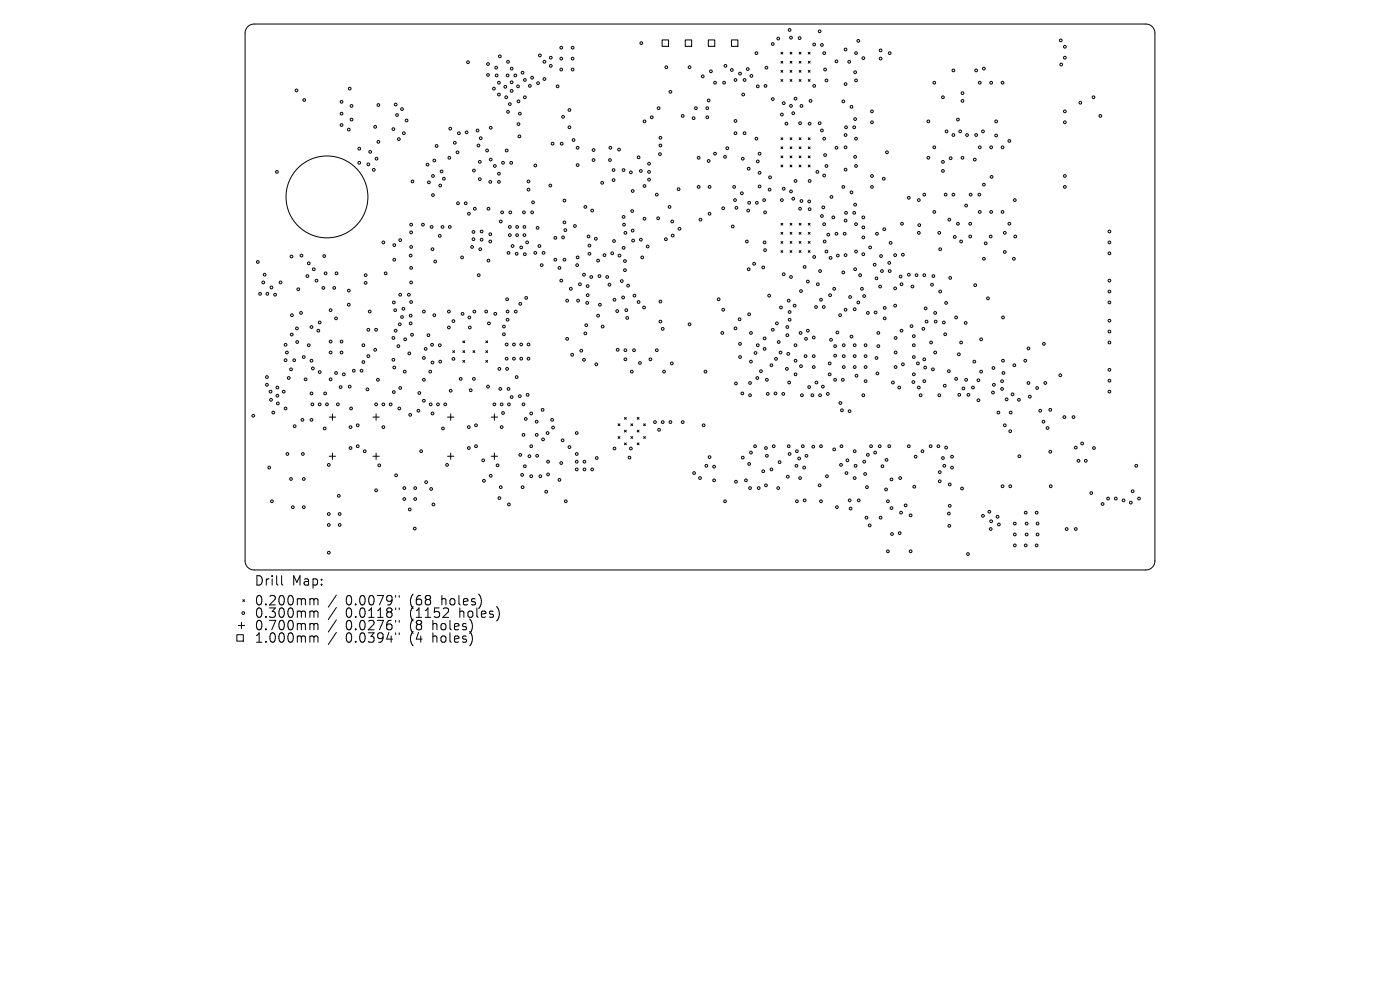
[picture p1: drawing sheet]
<svg xmlns="http://www.w3.org/2000/svg" width="297mm" height="210mm" viewBox="0 0 297 210" stroke-linecap="round" stroke-linejoin="round" font-family="sans-serif">
<defs><g id="words">
<g font-size="2.8">
<text x="53.9" y="124.5">Drill</text>
<text x="61.9" y="124.5">Map:</text>
<text x="53.9" y="128.7">0.200mm</text>
<text x="53.9" y="131.3">0.300mm</text>
<text x="73.3" y="128.7">0.0079&quot;</text>
<text x="73.3" y="131.3">0.0118&quot;</text>
<text x="87.1" y="128.7">(68</text>
<text x="87.1" y="131.3">(1152</text>
<text x="93.9" y="128.7">holes)</text>
<text x="97.7" y="131.3">holes)</text>
<text x="53.9" y="134">0.700mm</text>
<text x="53.9" y="136.6">1.000mm</text>
<text x="73.3" y="134">0.0276&quot;</text>
<text x="73.3" y="136.6">0.0394&quot;</text>
<text x="87.1" y="134">(8</text>
<text x="87.1" y="136.6">(4</text>
<text x="92" y="134">holes)</text>
<text x="92" y="136.6">holes)</text>
</g>
</g></defs>
<g fill="none" stroke="#000" stroke-width=".21">
<path d="M52.6 5.7l.7-.5 .6-.1h189.2a1.93 1.93 0 0 1 1.9 1.9v112a1.93 1.93 0 0 1-1.9 1.9h-189.2a1.93 1.93 0 0 1-1.9-1.9v-112l.1-.6zM140.5 8.5h1.3v1.3h-1.3zM145.4 8.5h1.3v1.3h-1.3zM150.3 8.5h1.3v1.3h-1.3zM155.2 8.5h1.3v1.3h-1.3zM165.7 11.1l.4 .4M165.7 13l.4 .4M165.7 14.9l.4 .4M165.7 16.9l.4 .4M166.1 11.1l-.4 .4M166.1 13l-.4 .4M166.1 14.9l-.4 .4"/>
<path d="M166.1 16.9l-.4 .4M167.6 13l.4 .4M167.6 14.9l.4 .4M167.6 16.9l.4 .4M167.6 11.1l.4 .4M168 11.1l-.4 .4M168 13l-.4 .4M168 14.9l-.4 .4M168 16.9l-.4 .4M169.5 14.9l.4 .4M169.5 16.9l.4 .4M169.5 13l.4 .4"/>
<path d="M169.5 11.1l.4 .4M169.9 11.1l-.4 .4M169.9 13l-.4 .4M169.9 14.9l-.4 .4M169.9 16.9l-.4 .4M171.5 16.9l.4 .4M171.5 13l.4 .4M171.5 11.1l.4 .4M171.5 14.9l.4 .4M171.9 11.1l-.4 .4M171.9 13l-.4 .4M171.9 14.9l-.4 .4"/>
<path d="M171.9 16.9l-.4 .4M165.7 29.2l.4 .4M165.7 31.2l.4 .3M165.7 33.1l.4 .4M165.7 35l.4 .4M166.1 29.2l-.4 .4M166.1 31.2l-.4 .3M166.1 33.1l-.4 .4M166.1 35l-.4 .4M167.6 31.2l.4 .3M167.6 33.1l.4 .4M167.6 35l.4 .4"/>
<path d="M167.6 29.2l.4 .4M168 29.2l-.4 .4M168 31.2l-.4 .3M168 33.1l-.4 .4M168 35l-.4 .4M169.5 33.1l.4 .4M169.5 35l.4 .4M169.5 31.2l.4 .3M169.5 29.2l.4 .4M169.9 29.2l-.4 .4M169.9 31.2l-.4 .3M169.9 33.1l-.4 .4"/>
<path d="M169.9 35l-.4 .4M171.5 33.1l.4 .4M171.5 31.2l.4 .3M171.5 29.2l.4 .4M171.5 35l.4 .4M171.9 29.2l-.4 .4M171.9 31.2l-.4 .3M171.9 33.1l-.4 .4M171.9 35l-.4 .4M165.7 47.4l.4 .4M165.7 49.3l.4 .4M165.7 51.2l.4 .4"/>
<path d="M165.7 53.2l.4 .3M166.1 47.4l-.4 .4M166.1 49.3l-.4 .4M166.1 51.2l-.4 .4M166.1 53.2l-.4 .3M167.6 49.3l.4 .4M167.6 51.2l.4 .4M167.6 53.2l.4 .3M167.6 47.4l.4 .4M168 47.4l-.4 .4M168 49.3l-.4 .4M168 51.2l-.4 .4"/>
<path d="M168 53.2l-.4 .3M169.5 51.2l.4 .4M169.5 53.2l.4 .3M169.5 49.3l.4 .4M169.5 47.4l.4 .4M169.9 47.4l-.4 .4M169.9 49.3l-.4 .4M169.9 51.2l-.4 .4M169.9 53.2l-.4 .3M171.5 53.2l.4 .3M171.5 51.2l.4 .4M171.5 49.3l.4 .4"/>
<path d="M171.5 47.4l.4 .4M171.9 47.4l-.4 .4M171.9 49.3l-.4 .4M171.9 51.2l-.4 .4M171.9 53.2l-.4 .3M96 74.4l.4 .4M96.4 74.4l-.4 .4M98.2 76.5l.4 .4M98.2 72.3l.4 .4M98.2 74.4l.4 .4M98.6 72.3l-.4 .4M98.6 74.4l-.4 .4"/>
<path d="M98.6 76.5l-.4 .4M100.3 74.4l.4 .4M100.7 74.4l-.4 .4M103.1 72.3l.4 .4M103.1 74.4l.4 .4M103.1 76.5l.4 .4M103.5 72.3l-.4 .4M103.5 74.4l-.4 .4M103.5 76.5l-.4 .4M69.8 88.5h1.4M69.8 96.8h1.4M70.5 87.8v1.4"/>
<path d="M70.5 96.1v1.4M79.1 88.5h1.4M79.1 96.8h1.4M79.8 87.8v1.4M79.8 96.1v1.4M94.9 88.5h1.4M94.9 96.8h1.4M95.6 87.8v1.4M95.6 96.1v1.4M104.2 88.5h1.4M104.2 96.8h1.4M104.9 87.8v1.4"/>
<path d="M104.9 96.1v1.4M131.1 89.9l.4 .4M131.1 92.6l.4 .4M131.5 89.9l-.4 .4M131.5 92.6l-.4 .4M132.5 91.3l.4 .3M132.5 94l.4 .3M132.5 88.6l.4 .3M132.9 88.6l-.4 .3M132.9 91.3l-.4 .3M132.9 94l-.4 .3M133.8 92.6l.4 .4"/>
<path d="M133.8 89.9l.4 .4M134.2 89.9l-.4 .4M134.2 92.6l-.4 .4M135.2 94l.4 .3M135.2 91.3l.4 .3M135.2 88.6l.4 .3M135.6 88.6l-.4 .3M135.6 91.3l-.4 .3M135.6 94l-.4 .3M136.5 92.6l.4 .4M136.5 89.9l.4 .4M136.9 89.9l-.4 .4"/>
<path d="M136.9 92.6l-.4 .4M50.2 134.6h1.4v1.4h-1.4zM50.5 132.7h1.4M51.2 132v1.4M51.5 127.2l.4 .4M51.9 127.2l-.4 .4M59.7 122.1v1.7l.3 .3M66 127h.3l.3 .3M66 129.6h.3l.3 .3M66 132.3h.3l.3 .3M66 134.9h.3l.3 .3M66.6 127.3l.3-.3 .5 .1 .1 1.2"/>
<path d="M66.6 127.3v1M66.6 129.9v1.1M66.6 132.6v1M66.6 135.2v1M66.6 129.9l.3-.3 .5 .1 .1 1.3M66.6 132.6l.3-.3 .5 .1 .1 1.2M66.6 135.2l.3-.3 .5 .1 .1 1.2M71.4 126.2l-1.8 2.6M71.4 128.9l-1.8 2.5M71.4 131.5l-1.8 2.6M71.4 134.1l-1.8 2.6M83.9 126.3v.4"/>
<path d="M83.9 129v.3M83.9 131.6v.4M83.9 134.2v.4M84.7 126.3v.4M84.7 129v.3M84.7 131.6v.4M84.7 134.2v.4M95.1 129.8l-1.2 1.2h1.3"/>
<circle cx="62.9" cy="19.2" r=".29"/>
<circle cx="74.2" cy="18.8" r=".29"/>
<circle cx="99.3" cy="13.2" r=".29"/>
<circle cx="103.5" cy="13.6" r=".29"/>
<circle cx="103.5" cy="15.9" r=".29"/>
<circle cx="104.8" cy="18.8" r=".29"/>
<circle cx="105.3" cy="14.4" r=".29"/>
<circle cx="105.4" cy="16" r=".29"/>
<circle cx="105.8" cy="17.5" r=".29"/>
<circle cx="106" cy="11.9" r=".29"/>
<circle cx="107.2" cy="18.4" r=".29"/>
<circle cx="107.7" cy="16" r=".29"/>
<circle cx="107.8" cy="13.1" r=".29"/>
<circle cx="108.5" cy="19.3" r=".29"/>
<circle cx="108.5" cy="17.4" r=".29"/>
<circle cx="108.5" cy="14.6" r=".29"/>
<circle cx="109.3" cy="16" r=".29"/>
<circle cx="109.9" cy="18.3" r=".29"/>
<circle cx="110.9" cy="15.4" r=".29"/>
<circle cx="111.3" cy="17" r=".29"/>
<circle cx="112.4" cy="18.2" r=".29"/>
<circle cx="112.9" cy="16.5" r=".29"/>
<circle cx="114.1" cy="17.6" r=".29"/>
<circle cx="114.5" cy="11.8" r=".29"/>
<circle cx="115.5" cy="13.1" r=".29"/>
<circle cx="115.5" cy="16.8" r=".29"/>
<circle cx="116.8" cy="14" r=".29"/>
<circle cx="116.8" cy="12.2" r=".29"/>
<circle cx="118.3" cy="18.3" r=".29"/>
<circle cx="119.1" cy="14.7" r=".29"/>
<circle cx="119.1" cy="10.1" r=".29"/>
<circle cx="119.1" cy="12.4" r=".29"/>
<circle cx="121.5" cy="14.7" r=".29"/>
<circle cx="121.5" cy="10.1" r=".29"/>
<circle cx="121.5" cy="12.4" r=".29"/>
<circle cx="136.1" cy="9.1" r=".29"/>
<circle cx="141.4" cy="14.3" r=".29"/>
<circle cx="142.2" cy="19.5" r=".29"/>
<circle cx="146.3" cy="14.3" r=".29"/>
<circle cx="149.1" cy="16.2" r=".29"/>
<circle cx="150.8" cy="15.1" r=".29"/>
<circle cx="151.7" cy="17.5" r=".29"/>
<circle cx="153.6" cy="17.5" r=".29"/>
<circle cx="153.9" cy="14" r=".29"/>
<circle cx="155.3" cy="14.8" r=".29"/>
<circle cx="156" cy="17" r=".29"/>
<circle cx="157" cy="15.6" r=".29"/>
<circle cx="158" cy="17" r=".29"/>
<circle cx="158.6" cy="14.7" r=".29"/>
<circle cx="159.4" cy="16.1" r=".29"/>
<circle cx="160.5" cy="11.3" r=".29"/>
<circle cx="160.8" cy="18.3" r=".29"/>
<circle cx="162.4" cy="18.2" r=".29"/>
<circle cx="162.6" cy="14.4" r=".29"/>
<circle cx="163.9" cy="9.3" r=".29"/>
<circle cx="165.1" cy="8.2" r=".29"/>
<circle cx="167.5" cy="6.4" r=".29"/>
<circle cx="167.8" cy="8" r=".29"/>
<circle cx="169.6" cy="8.1" r=".29"/>
<circle cx="172.7" cy="18.2" r=".29"/>
<circle cx="172.7" cy="9.4" r=".29"/>
<circle cx="173.9" cy="6.6" r=".29"/>
<circle cx="174.4" cy="9.5" r=".29"/>
<circle cx="174.8" cy="11.3" r=".29"/>
<circle cx="175" cy="14.7" r=".29"/>
<circle cx="175.3" cy="17.1" r=".29"/>
<circle cx="177.5" cy="13" r=".29"/>
<circle cx="179.4" cy="17.8" r=".29"/>
<circle cx="179.4" cy="10.5" r=".29"/>
<circle cx="180.2" cy="13.1" r=".29"/>
<circle cx="181.4" cy="15.3" r=".29"/>
<circle cx="181.6" cy="17.1" r=".29"/>
<circle cx="181.6" cy="11.3" r=".29"/>
<circle cx="182.1" cy="8.7" r=".29"/>
<circle cx="183.1" cy="12.3" r=".29"/>
<circle cx="186.8" cy="10.7" r=".29"/>
<circle cx="186.8" cy="12.4" r=".29"/>
<circle cx="188.7" cy="11.3" r=".29"/>
<circle cx="198.2" cy="17.5" r=".29"/>
<circle cx="202.3" cy="14.9" r=".29"/>
<circle cx="204.2" cy="19.8" r=".29"/>
<circle cx="207.1" cy="14.9" r=".29"/>
<circle cx="207.9" cy="17.5" r=".29"/>
<circle cx="208.7" cy="14.6" r=".29"/>
<circle cx="210.3" cy="17.5" r=".29"/>
<circle cx="212.7" cy="17.5" r=".29"/>
<circle cx="225" cy="8.6" r=".29"/>
<circle cx="225.1" cy="13.7" r=".29"/>
<circle cx="225.9" cy="9.9" r=".29"/>
<circle cx="225.9" cy="12.2" r=".29"/>
<circle cx="58.7" cy="36.5" r=".29"/>
<circle cx="64.5" cy="21.2" r=".29"/>
<circle cx="72.5" cy="26.5" r=".29"/>
<circle cx="72.5" cy="21.6" r=".29"/>
<circle cx="72.5" cy="24.1" r=".29"/>
<circle cx="74" cy="27.5" r=".29"/>
<circle cx="74.6" cy="22.5" r=".29"/>
<circle cx="74.6" cy="25.4" r=".29"/>
<circle cx="76.2" cy="31.5" r=".29"/>
<circle cx="76.2" cy="34.5" r=".29"/>
<circle cx="78.1" cy="34.9" r=".29"/>
<circle cx="78.5" cy="32.2" r=".29"/>
<circle cx="79.3" cy="36" r=".29"/>
<circle cx="79.6" cy="26.9" r=".29"/>
<circle cx="79.9" cy="33.7" r=".29"/>
<circle cx="80.3" cy="22.3" r=".29"/>
<circle cx="80.3" cy="30.1" r=".29"/>
<circle cx="83.5" cy="27.4" r=".29"/>
<circle cx="83.9" cy="22.2" r=".29"/>
<circle cx="84.2" cy="24.4" r=".29"/>
<circle cx="84.6" cy="29.5" r=".29"/>
<circle cx="85.3" cy="23.1" r=".29"/>
<circle cx="85.7" cy="28.3" r=".29"/>
<circle cx="86.3" cy="25.6" r=".29"/>
<circle cx="87.5" cy="38.5" r=".29"/>
<circle cx="90.7" cy="34.9" r=".29"/>
<circle cx="91" cy="38.7" r=".29"/>
<circle cx="91.9" cy="37.3" r=".29"/>
<circle cx="92.1" cy="34" r=".29"/>
<circle cx="92.6" cy="31" r=".29"/>
<circle cx="93.4" cy="39.4" r=".29"/>
<circle cx="93.7" cy="36.4" r=".29"/>
<circle cx="94.2" cy="37.9" r=".29"/>
<circle cx="95.3" cy="33.5" r=".29"/>
<circle cx="95.5" cy="27.3" r=".29"/>
<circle cx="96.5" cy="30.3" r=".29"/>
<circle cx="97.1" cy="32.3" r=".29"/>
<circle cx="97.4" cy="28.3" r=".29"/>
<circle cx="99" cy="28.1" r=".29"/>
<circle cx="100.5" cy="36.2" r=".29"/>
<circle cx="101.3" cy="27.7" r=".29"/>
<circle cx="101.5" cy="30.9" r=".29"/>
<circle cx="101.8" cy="34.3" r=".29"/>
<circle cx="101.8" cy="38" r=".29"/>
<circle cx="102" cy="29.3" r=".29"/>
<circle cx="103.3" cy="31.9" r=".29"/>
<circle cx="104" cy="38.6" r=".29"/>
<circle cx="104.1" cy="27.1" r=".29"/>
<circle cx="104.1" cy="33.9" r=".29"/>
<circle cx="105" cy="35.2" r=".29"/>
<circle cx="105.8" cy="38.6" r=".29"/>
<circle cx="105.8" cy="20.1" r=".29"/>
<circle cx="105.8" cy="36.8" r=".29"/>
<circle cx="106.7" cy="34.5" r=".29"/>
<circle cx="107.4" cy="20.6" r=".29"/>
<circle cx="107.5" cy="31.9" r=".29"/>
<circle cx="107.8" cy="23.7" r=".29"/>
<circle cx="108.2" cy="22.1" r=".29"/>
<circle cx="108.4" cy="34.5" r=".29"/>
<circle cx="110" cy="26.3" r=".29"/>
<circle cx="110" cy="21.5" r=".29"/>
<circle cx="110.2" cy="28.9" r=".29"/>
<circle cx="110.3" cy="24.1" r=".29"/>
<circle cx="111.3" cy="20.6" r=".29"/>
<circle cx="112.1" cy="38.5" r=".29"/>
<circle cx="113.6" cy="35.1" r=".29"/>
<circle cx="116.7" cy="39.4" r=".29"/>
<circle cx="117.2" cy="30.5" r=".29"/>
<circle cx="119.2" cy="30.5" r=".29"/>
<circle cx="119.5" cy="24.8" r=".29"/>
<circle cx="120.8" cy="27" r=".29"/>
<circle cx="120.8" cy="23.3" r=".29"/>
<circle cx="121.7" cy="29.7" r=".29"/>
<circle cx="122.5" cy="31.3" r=".29"/>
<circle cx="122.5" cy="35" r=".29"/>
<circle cx="125.9" cy="31.8" r=".29"/>
<circle cx="125.9" cy="34" r=".29"/>
<circle cx="127.8" cy="38.8" r=".29"/>
<circle cx="129.4" cy="34" r=".29"/>
<circle cx="129.5" cy="31.3" r=".29"/>
<circle cx="130.2" cy="38.2" r=".29"/>
<circle cx="130.2" cy="36.1" r=".29"/>
<circle cx="131.3" cy="31.7" r=".29"/>
<circle cx="132.3" cy="36.1" r=".29"/>
<circle cx="133.8" cy="36.6" r=".29"/>
<circle cx="135.5" cy="33.4" r=".29"/>
<circle cx="136" cy="36.3" r=".29"/>
<circle cx="136.7" cy="39.5" r=".29"/>
<circle cx="136.7" cy="25.7" r=".29"/>
<circle cx="137.7" cy="36.5" r=".29"/>
<circle cx="137.7" cy="38.1" r=".29"/>
<circle cx="137.7" cy="34.7" r=".29"/>
<circle cx="138.3" cy="24.9" r=".29"/>
<circle cx="139.7" cy="23" r=".29"/>
<circle cx="140" cy="32.7" r=".29"/>
<circle cx="140.1" cy="29.2" r=".29"/>
<circle cx="140.1" cy="30.9" r=".29"/>
<circle cx="144.8" cy="24.6" r=".29"/>
<circle cx="147.1" cy="25.1" r=".29"/>
<circle cx="147.6" cy="23" r=".29"/>
<circle cx="148.2" cy="39.6" r=".29"/>
<circle cx="148.2" cy="33.5" r=".29"/>
<circle cx="150" cy="24.9" r=".29"/>
<circle cx="150" cy="23" r=".29"/>
<circle cx="150.3" cy="34.1" r=".29"/>
<circle cx="150.3" cy="21.3" r=".29"/>
<circle cx="150.5" cy="39.6" r=".29"/>
<circle cx="151.7" cy="32.6" r=".29"/>
<circle cx="153.8" cy="33.3" r=".29"/>
<circle cx="154.3" cy="31.4" r=".29"/>
<circle cx="155.7" cy="39.6" r=".29"/>
<circle cx="156" cy="25.7" r=".29"/>
<circle cx="156" cy="28.3" r=".29"/>
<circle cx="157.6" cy="33.7" r=".29"/>
<circle cx="157.7" cy="20.1" r=".29"/>
<circle cx="158" cy="28.3" r=".29"/>
<circle cx="158.8" cy="35.8" r=".29"/>
<circle cx="160.5" cy="29.4" r=".29"/>
<circle cx="160.8" cy="34.2" r=".29"/>
<circle cx="161.1" cy="36.7" r=".29"/>
<circle cx="161.1" cy="39.6" r=".29"/>
<circle cx="161.1" cy="32.6" r=".29"/>
<circle cx="163.4" cy="37.6" r=".29"/>
<circle cx="163.9" cy="21" r=".29"/>
<circle cx="165.9" cy="24.3" r=".29"/>
<circle cx="166.3" cy="21.9" r=".29"/>
<circle cx="166.8" cy="26.2" r=".29"/>
<circle cx="167.8" cy="22.5" r=".29"/>
<circle cx="168.3" cy="24" r=".29"/>
<circle cx="168.8" cy="38.4" r=".29"/>
<circle cx="168.8" cy="20.9" r=".29"/>
<circle cx="169.7" cy="26.1" r=".29"/>
<circle cx="170" cy="22.5" r=".29"/>
<circle cx="171.8" cy="38.4" r=".29"/>
<circle cx="171.8" cy="26.2" r=".29"/>
<circle cx="172" cy="21.4" r=".29"/>
<circle cx="173.4" cy="36.5" r=".29"/>
<circle cx="173.9" cy="26.1" r=".29"/>
<circle cx="174.4" cy="27.7" r=".29"/>
<circle cx="174.8" cy="29.4" r=".29"/>
<circle cx="174.8" cy="37.2" r=".29"/>
<circle cx="175" cy="32.9" r=".29"/>
<circle cx="175.3" cy="35.2" r=".29"/>
<circle cx="177.5" cy="31.3" r=".29"/>
<circle cx="178.9" cy="39.6" r=".29"/>
<circle cx="178.9" cy="21.5" r=".29"/>
<circle cx="179.4" cy="28.6" r=".29"/>
<circle cx="179.4" cy="31.3" r=".29"/>
<circle cx="179.4" cy="36" r=".29"/>
<circle cx="179.5" cy="27" r=".29"/>
<circle cx="180.6" cy="22.7" r=".29"/>
<circle cx="181.2" cy="27" r=".29"/>
<circle cx="181.4" cy="25.3" r=".29"/>
<circle cx="181.4" cy="33.3" r=".29"/>
<circle cx="181.6" cy="29.4" r=".29"/>
<circle cx="181.6" cy="35.2" r=".29"/>
<circle cx="185" cy="37.3" r=".29"/>
<circle cx="185" cy="25.9" r=".29"/>
<circle cx="185" cy="39.6" r=".29"/>
<circle cx="185" cy="23.6" r=".29"/>
<circle cx="187.5" cy="37.9" r=".29"/>
<circle cx="188.2" cy="32.3" r=".29"/>
<circle cx="196.9" cy="25.7" r=".29"/>
<circle cx="196.9" cy="33.5" r=".29"/>
<circle cx="198.2" cy="31.3" r=".29"/>
<circle cx="200" cy="36.3" r=".29"/>
<circle cx="200" cy="34.3" r=".29"/>
<circle cx="200" cy="20.6" r=".29"/>
<circle cx="200.8" cy="27.9" r=".29"/>
<circle cx="201.7" cy="33.6" r=".29"/>
<circle cx="202.3" cy="28.6" r=".29"/>
<circle cx="203.2" cy="25.4" r=".29"/>
<circle cx="203.7" cy="27.9" r=".29"/>
<circle cx="204.2" cy="21.4" r=".29"/>
<circle cx="204.2" cy="33.5" r=".29"/>
<circle cx="205.2" cy="28.6" r=".29"/>
<circle cx="206.8" cy="33.9" r=".29"/>
<circle cx="207.1" cy="28.6" r=".29"/>
<circle cx="207.9" cy="31.3" r=".29"/>
<circle cx="208.5" cy="27.9" r=".29"/>
<circle cx="208.7" cy="39.2" r=".29"/>
<circle cx="210.3" cy="31.3" r=".29"/>
<circle cx="210.4" cy="37.5" r=".29"/>
<circle cx="211.3" cy="25.7" r=".29"/>
<circle cx="211.3" cy="28.7" r=".29"/>
<circle cx="212.7" cy="31.3" r=".29"/>
<circle cx="214.1" cy="29.9" r=".29"/>
<circle cx="225.9" cy="39.6" r=".29"/>
<circle cx="225.9" cy="25.9" r=".29"/>
<circle cx="225.9" cy="37.3" r=".29"/>
<circle cx="225.9" cy="23.6" r=".29"/>
<circle cx="229.2" cy="21.8" r=".29"/>
<circle cx="232" cy="20.6" r=".29"/>
<circle cx="233.4" cy="24.6" r=".29"/>
<circle cx="54.7" cy="55.6" r=".29"/>
<circle cx="55.9" cy="59.9" r=".29"/>
<circle cx="56.1" cy="58.3" r=".29"/>
<circle cx="59.5" cy="59.9" r=".29"/>
<circle cx="61.8" cy="54.4" r=".29"/>
<circle cx="64" cy="54.2" r=".29"/>
<circle cx="65.2" cy="58.6" r=".29"/>
<circle cx="65.5" cy="55.9" r=".29"/>
<circle cx="66.6" cy="57.1" r=".29"/>
<circle cx="67.1" cy="59.5" r=".29"/>
<circle cx="68.8" cy="54.3" r=".29"/>
<circle cx="69.1" cy="58" r=".29"/>
<circle cx="69.4" cy="41.8" r="8.7"/>
<circle cx="71.4" cy="58" r=".29"/>
<circle cx="77.6" cy="58.4" r=".29"/>
<circle cx="81.3" cy="51.4" r=".29"/>
<circle cx="81.8" cy="58" r=".29"/>
<circle cx="83.6" cy="55.1" r=".29"/>
<circle cx="83.6" cy="52" r=".29"/>
<circle cx="84.9" cy="50.9" r=".29"/>
<circle cx="87.1" cy="54.2" r=".29"/>
<circle cx="87.2" cy="52.4" r=".29"/>
<circle cx="87.2" cy="59.9" r=".29"/>
<circle cx="87.2" cy="49.3" r=".29"/>
<circle cx="87.2" cy="56.8" r=".29"/>
<circle cx="87.2" cy="47.7" r=".29"/>
<circle cx="89.7" cy="47.7" r=".29"/>
<circle cx="91.6" cy="48.1" r=".29"/>
<circle cx="91.8" cy="52.9" r=".29"/>
<circle cx="91.9" cy="41.4" r=".29"/>
<circle cx="92.3" cy="55.5" r=".29"/>
<circle cx="93.3" cy="50" r=".29"/>
<circle cx="93.9" cy="48.1" r=".29"/>
<circle cx="95.4" cy="48.1" r=".29"/>
<circle cx="97.2" cy="43.1" r=".29"/>
<circle cx="98" cy="54.6" r=".29"/>
<circle cx="98.8" cy="43.1" r=".29"/>
<circle cx="99.5" cy="45.3" r=".29"/>
<circle cx="100.1" cy="52.4" r=".29"/>
<circle cx="100.4" cy="50.7" r=".29"/>
<circle cx="100.4" cy="49.2" r=".29"/>
<circle cx="100.7" cy="44.3" r=".29"/>
<circle cx="101.6" cy="58.4" r=".29"/>
<circle cx="101.9" cy="52.9" r=".29"/>
<circle cx="102.2" cy="50.8" r=".29"/>
<circle cx="102.2" cy="49.1" r=".29"/>
<circle cx="103.6" cy="44.3" r=".29"/>
<circle cx="103.6" cy="55.3" r=".29"/>
<circle cx="104" cy="51.2" r=".29"/>
<circle cx="104" cy="49.7" r=".29"/>
<circle cx="106.2" cy="47" r=".29"/>
<circle cx="106.5" cy="45.1" r=".29"/>
<circle cx="107.9" cy="53.6" r=".29"/>
<circle cx="108.2" cy="48.1" r=".29"/>
<circle cx="108.2" cy="49.9" r=".29"/>
<circle cx="108.3" cy="45.1" r=".29"/>
<circle cx="108.7" cy="52.2" r=".29"/>
<circle cx="109.6" cy="53.8" r=".29"/>
<circle cx="109.7" cy="48.1" r=".29"/>
<circle cx="109.7" cy="49.9" r=".29"/>
<circle cx="110.6" cy="52.5" r=".29"/>
<circle cx="111.2" cy="45.1" r=".29"/>
<circle cx="111.2" cy="48.1" r=".29"/>
<circle cx="111.2" cy="49.9" r=".29"/>
<circle cx="111.3" cy="53.9" r=".29"/>
<circle cx="111.8" cy="51.4" r=".29"/>
<circle cx="112.1" cy="40.2" r=".29"/>
<circle cx="112.9" cy="45.1" r=".29"/>
<circle cx="113.1" cy="42.9" r=".29"/>
<circle cx="113.6" cy="53.6" r=".29"/>
<circle cx="114" cy="48.3" r=".29"/>
<circle cx="114.4" cy="52.2" r=".29"/>
<circle cx="114.9" cy="56.2" r=".29"/>
<circle cx="115.3" cy="53.6" r=".29"/>
<circle cx="117.8" cy="50.5" r=".29"/>
<circle cx="117.8" cy="55.1" r=".29"/>
<circle cx="118.7" cy="56.8" r=".29"/>
<circle cx="119.1" cy="59.5" r=".29"/>
<circle cx="119.5" cy="50.4" r=".29"/>
<circle cx="119.7" cy="55.1" r=".29"/>
<circle cx="119.7" cy="42.5" r=".29"/>
<circle cx="119.7" cy="47.2" r=".29"/>
<circle cx="119.9" cy="48.8" r=".29"/>
<circle cx="122" cy="47.9" r=".29"/>
<circle cx="122.4" cy="56.2" r=".29"/>
<circle cx="122.5" cy="54.6" r=".29"/>
<circle cx="123.9" cy="58.3" r=".29"/>
<circle cx="124.2" cy="43.9" r=".29"/>
<circle cx="124.9" cy="50.2" r=".29"/>
<circle cx="125" cy="52.1" r=".29"/>
<circle cx="125" cy="53.8" r=".29"/>
<circle cx="125.4" cy="58.8" r=".29"/>
<circle cx="125.6" cy="44.7" r=".29"/>
<circle cx="126.4" cy="50.6" r=".29"/>
<circle cx="126.9" cy="55.3" r=".29"/>
<circle cx="127.2" cy="58.6" r=".29"/>
<circle cx="128.2" cy="54.1" r=".29"/>
<circle cx="128.8" cy="58.8" r=".29"/>
<circle cx="129.9" cy="53.7" r=".29"/>
<circle cx="130.3" cy="51.1" r=".29"/>
<circle cx="131.4" cy="54.2" r=".29"/>
<circle cx="131.9" cy="59.6" r=".29"/>
<circle cx="132.3" cy="52.6" r=".29"/>
<circle cx="132.3" cy="46" r=".29"/>
<circle cx="132.4" cy="47.7" r=".29"/>
<circle cx="132.6" cy="57.3" r=".29"/>
<circle cx="132.6" cy="55.4" r=".29"/>
<circle cx="132.7" cy="49.4" r=".29"/>
<circle cx="134.1" cy="44.8" r=".29"/>
<circle cx="134.2" cy="40.5" r=".29"/>
<circle cx="134.2" cy="48.9" r=".29"/>
<circle cx="134.3" cy="51" r=".29"/>
<circle cx="136" cy="50.8" r=".29"/>
<circle cx="136.2" cy="54.6" r=".29"/>
<circle cx="136.7" cy="46.4" r=".29"/>
<circle cx="137.4" cy="52.3" r=".29"/>
<circle cx="139.3" cy="41.3" r=".29"/>
<circle cx="139.6" cy="46.3" r=".29"/>
<circle cx="141.3" cy="50.7" r=".29"/>
<circle cx="142" cy="43.9" r=".29"/>
<circle cx="142.6" cy="47" r=".29"/>
<circle cx="142.7" cy="50" r=".29"/>
<circle cx="144" cy="40.1" r=".29"/>
<circle cx="144.2" cy="48.5" r=".29"/>
<circle cx="148.6" cy="46.6" r=".29"/>
<circle cx="150.5" cy="45.3" r=".29"/>
<circle cx="153.4" cy="44.2" r=".29"/>
<circle cx="155.4" cy="48" r=".29"/>
<circle cx="155.9" cy="42.4" r=".29"/>
<circle cx="156.2" cy="44.1" r=".29"/>
<circle cx="157.4" cy="41" r=".29"/>
<circle cx="158.4" cy="51.2" r=".29"/>
<circle cx="158.7" cy="44.7" r=".29"/>
<circle cx="158.8" cy="57.1" r=".29"/>
<circle cx="158.9" cy="43" r=".29"/>
<circle cx="160" cy="56" r=".29"/>
<circle cx="160.6" cy="43" r=".29"/>
<circle cx="161.9" cy="56.7" r=".29"/>
<circle cx="162.1" cy="42.4" r=".29"/>
<circle cx="162.2" cy="51.4" r=".29"/>
<circle cx="162.3" cy="45.1" r=".29"/>
<circle cx="162.3" cy="53.1" r=".29"/>
<circle cx="163.3" cy="40.2" r=".29"/>
<circle cx="165.9" cy="42.4" r=".29"/>
<circle cx="166.3" cy="40" r=".29"/>
<circle cx="166.3" cy="58.2" r=".29"/>
<circle cx="167.8" cy="40.6" r=".29"/>
<circle cx="167.8" cy="58.8" r=".29"/>
<circle cx="168.3" cy="42.2" r=".29"/>
<circle cx="169.7" cy="44.3" r=".29"/>
<circle cx="170" cy="42.6" r=".29"/>
<circle cx="170.7" cy="56.6" r=".29"/>
<circle cx="171.4" cy="59.7" r=".29"/>
<circle cx="171.7" cy="42.7" r=".29"/>
<circle cx="171.8" cy="44.4" r=".29"/>
<circle cx="172.7" cy="54.5" r=".29"/>
<circle cx="174" cy="57.5" r=".29"/>
<circle cx="174.4" cy="45.8" r=".29"/>
<circle cx="174.7" cy="44" r=".29"/>
<circle cx="174.8" cy="47.6" r=".29"/>
<circle cx="174.9" cy="51.2" r=".29"/>
<circle cx="175.3" cy="53.4" r=".29"/>
<circle cx="175.7" cy="49.8" r=".29"/>
<circle cx="176.2" cy="54.7" r=".29"/>
<circle cx="176.4" cy="41.8" r=".29"/>
<circle cx="176.8" cy="46.1" r=".29"/>
<circle cx="177.5" cy="49.6" r=".29"/>
<circle cx="177.7" cy="54.2" r=".29"/>
<circle cx="178.9" cy="57.8" r=".29"/>
<circle cx="179.2" cy="49.6" r=".29"/>
<circle cx="179.4" cy="46.8" r=".29"/>
<circle cx="179.4" cy="54.1" r=".29"/>
<circle cx="179.5" cy="45.1" r=".29"/>
<circle cx="180.6" cy="40.8" r=".29"/>
<circle cx="181.2" cy="45.1" r=".29"/>
<circle cx="181.4" cy="57.1" r=".29"/>
<circle cx="181.4" cy="43.4" r=".29"/>
<circle cx="181.6" cy="47.6" r=".29"/>
<circle cx="181.6" cy="53.4" r=".29"/>
<circle cx="182.5" cy="58.4" r=".29"/>
<circle cx="183.1" cy="50.4" r=".29"/>
<circle cx="183.1" cy="48.2" r=".29"/>
<circle cx="183.1" cy="53.9" r=".29"/>
<circle cx="183.1" cy="46.1" r=".29"/>
<circle cx="184.6" cy="52.5" r=".29"/>
<circle cx="185.6" cy="56.2" r=".29"/>
<circle cx="185.9" cy="59" r=".29"/>
<circle cx="186" cy="49.6" r=".29"/>
<circle cx="186.9" cy="54.3" r=".29"/>
<circle cx="187.1" cy="57.5" r=".29"/>
<circle cx="187.6" cy="48.6" r=".29"/>
<circle cx="188.6" cy="55.8" r=".29"/>
<circle cx="188.7" cy="57.5" r=".29"/>
<circle cx="188.9" cy="51.5" r=".29"/>
<circle cx="189.9" cy="54.1" r=".29"/>
<circle cx="191.1" cy="58.7" r=".29"/>
<circle cx="191.4" cy="47.5" r=".29"/>
<circle cx="191.5" cy="54" r=".29"/>
<circle cx="192.8" cy="42" r=".29"/>
<circle cx="192.8" cy="58.3" r=".29"/>
<circle cx="194.4" cy="58.4" r=".29"/>
<circle cx="194.9" cy="42.4" r=".29"/>
<circle cx="194.9" cy="49.4" r=".29"/>
<circle cx="195" cy="47.8" r=".29"/>
<circle cx="196.1" cy="41.3" r=".29"/>
<circle cx="196.1" cy="58.4" r=".29"/>
<circle cx="198" cy="58.6" r=".29"/>
<circle cx="198.2" cy="45" r=".29"/>
<circle cx="199.3" cy="49.4" r=".29"/>
<circle cx="199.5" cy="52.9" r=".29"/>
<circle cx="200.6" cy="41.3" r=".29"/>
<circle cx="201.4" cy="46.6" r=".29"/>
<circle cx="201.6" cy="58.9" r=".29"/>
<circle cx="202.3" cy="41.3" r=".29"/>
<circle cx="202.5" cy="50.3" r=".29"/>
<circle cx="203.2" cy="47.5" r=".29"/>
<circle cx="203.9" cy="51.2" r=".29"/>
<circle cx="205" cy="43.6" r=".29"/>
<circle cx="205.8" cy="50.2" r=".29"/>
<circle cx="205.8" cy="47.5" r=".29"/>
<circle cx="205.9" cy="41.3" r=".29"/>
<circle cx="207.8" cy="41.3" r=".29"/>
<circle cx="207.9" cy="45" r=".29"/>
<circle cx="208.7" cy="54.9" r=".29"/>
<circle cx="209.1" cy="51.6" r=".29"/>
<circle cx="210.2" cy="50.2" r=".29"/>
<circle cx="210.3" cy="45" r=".29"/>
<circle cx="212.7" cy="45" r=".29"/>
<circle cx="213.2" cy="49.4" r=".29"/>
<circle cx="213.2" cy="53.4" r=".29"/>
<circle cx="214.1" cy="47.5" r=".29"/>
<circle cx="215.1" cy="54.9" r=".29"/>
<circle cx="215.3" cy="42.4" r=".29"/>
<circle cx="215.4" cy="50.2" r=".29"/>
<circle cx="235.4" cy="59.5" r=".29"/>
<circle cx="235.4" cy="51.4" r=".29"/>
<circle cx="235.4" cy="49.1" r=".29"/>
<circle cx="235.4" cy="53.7" r=".29"/>
<circle cx="55.2" cy="62.3" r=".29"/>
<circle cx="56.6" cy="80" r=".29"/>
<circle cx="56.7" cy="62.3" r=".29"/>
<circle cx="57.6" cy="61" r=".29"/>
<circle cx="58.4" cy="62.5" r=".29"/>
<circle cx="60.6" cy="76.4" r=".29"/>
<circle cx="60.6" cy="73.1" r=".29"/>
<circle cx="60.9" cy="74.8" r=".29"/>
<circle cx="61.7" cy="78.3" r=".29"/>
<circle cx="61.9" cy="71" r=".29"/>
<circle cx="61.9" cy="66.9" r=".29"/>
<circle cx="62.4" cy="76.4" r=".29"/>
<circle cx="63" cy="69.7" r=".29"/>
<circle cx="63.1" cy="72.6" r=".29"/>
<circle cx="63.3" cy="61.4" r=".29"/>
<circle cx="63.9" cy="66.4" r=".29"/>
<circle cx="64.4" cy="75.7" r=".29"/>
<circle cx="65.5" cy="73.2" r=".29"/>
<circle cx="66.1" cy="69.4" r=".29"/>
<circle cx="66.1" cy="76.5" r=".29"/>
<circle cx="66.4" cy="78.2" r=".29"/>
<circle cx="67.5" cy="70.1" r=".29"/>
<circle cx="67.8" cy="78.9" r=".29"/>
<circle cx="67.8" cy="68.4" r=".29"/>
<circle cx="68.6" cy="61.1" r=".29"/>
<circle cx="70.1" cy="74.8" r=".29"/>
<circle cx="70.1" cy="72.5" r=".29"/>
<circle cx="70.1" cy="65.8" r=".29"/>
<circle cx="70.9" cy="61.1" r=".29"/>
<circle cx="71.3" cy="67.5" r=".29"/>
<circle cx="71.3" cy="79.1" r=".29"/>
<circle cx="72.5" cy="74.8" r=".29"/>
<circle cx="72.5" cy="72.5" r=".29"/>
<circle cx="72.9" cy="79.4" r=".29"/>
<circle cx="74" cy="61.7" r=".29"/>
<circle cx="74" cy="64.6" r=".29"/>
<circle cx="75.1" cy="78.6" r=".29"/>
<circle cx="76.7" cy="78.6" r=".29"/>
<circle cx="77.1" cy="73.2" r=".29"/>
<circle cx="77.1" cy="76.8" r=".29"/>
<circle cx="77.6" cy="60" r=".29"/>
<circle cx="78.1" cy="75.5" r=".29"/>
<circle cx="78.1" cy="70" r=".29"/>
<circle cx="78.4" cy="66.1" r=".29"/>
<circle cx="79.6" cy="74.2" r=".29"/>
<circle cx="79.8" cy="70" r=".29"/>
<circle cx="83.5" cy="76.3" r=".29"/>
<circle cx="83.5" cy="71.7" r=".29"/>
<circle cx="83.6" cy="64.2" r=".29"/>
<circle cx="83.6" cy="78" r=".29"/>
<circle cx="83.8" cy="65.8" r=".29"/>
<circle cx="83.9" cy="70.1" r=".29"/>
<circle cx="84.5" cy="73.4" r=".29"/>
<circle cx="84.8" cy="68.8" r=".29"/>
<circle cx="84.9" cy="62.5" r=".29"/>
<circle cx="85.3" cy="67.2" r=".29"/>
<circle cx="85.6" cy="65.5" r=".29"/>
<circle cx="85.9" cy="78.8" r=".29"/>
<circle cx="86" cy="72" r=".29"/>
<circle cx="86.7" cy="62.5" r=".29"/>
<circle cx="86.8" cy="75" r=".29"/>
<circle cx="87.1" cy="68.6" r=".29"/>
<circle cx="87.1" cy="67" r=".29"/>
<circle cx="87.2" cy="64.1" r=".29"/>
<circle cx="87.4" cy="71" r=".29"/>
<circle cx="89.9" cy="75.9" r=".29"/>
<circle cx="89.9" cy="66.1" r=".29"/>
<circle cx="90.3" cy="74" r=".29"/>
<circle cx="90.9" cy="71.1" r=".29"/>
<circle cx="91.3" cy="78.8" r=".29"/>
<circle cx="91.7" cy="73.1" r=".29"/>
<circle cx="91.8" cy="76.9" r=".29"/>
<circle cx="92.1" cy="66.9" r=".29"/>
<circle cx="93.3" cy="73.2" r=".29"/>
<circle cx="93.4" cy="76.7" r=".29"/>
<circle cx="95.2" cy="66.1" r=".29"/>
<circle cx="95.2" cy="69.5" r=".29"/>
<circle cx="96.2" cy="76.1" r=".29"/>
<circle cx="96.2" cy="68.1" r=".29"/>
<circle cx="98.1" cy="66.6" r=".29"/>
<circle cx="99.6" cy="67.3" r=".29"/>
<circle cx="99.7" cy="69.5" r=".29"/>
<circle cx="100.6" cy="66.1" r=".29"/>
<circle cx="103.1" cy="66.1" r=".29"/>
<circle cx="103.7" cy="68.6" r=".29"/>
<circle cx="105.1" cy="66.6" r=".29"/>
<circle cx="105.9" cy="78.3" r=".29"/>
<circle cx="106.9" cy="70.9" r=".29"/>
<circle cx="106.9" cy="69.3" r=".29"/>
<circle cx="107.5" cy="73.1" r=".29"/>
<circle cx="107.5" cy="76.1" r=".29"/>
<circle cx="107.6" cy="78.3" r=".29"/>
<circle cx="107.6" cy="63.5" r=".29"/>
<circle cx="107.7" cy="66.1" r=".29"/>
<circle cx="107.7" cy="67.8" r=".29"/>
<circle cx="109" cy="76.1" r=".29"/>
<circle cx="109" cy="73.1" r=".29"/>
<circle cx="109.4" cy="66.1" r=".29"/>
<circle cx="109.6" cy="80" r=".29"/>
<circle cx="110.4" cy="64.4" r=".29"/>
<circle cx="110.6" cy="73.1" r=".29"/>
<circle cx="110.6" cy="76.1" r=".29"/>
<circle cx="111.6" cy="63.2" r=".29"/>
<circle cx="112.1" cy="76.1" r=".29"/>
<circle cx="112.1" cy="73.1" r=".29"/>
<circle cx="120.3" cy="63.8" r=".29"/>
<circle cx="120.3" cy="71.9" r=".29"/>
<circle cx="121.1" cy="61.3" r=".29"/>
<circle cx="121.4" cy="75.3" r=".29"/>
<circle cx="122.6" cy="63.8" r=".29"/>
<circle cx="123" cy="60.3" r=".29"/>
<circle cx="123.3" cy="74.4" r=".29"/>
<circle cx="123.9" cy="76.3" r=".29"/>
<circle cx="124.2" cy="70.7" r=".29"/>
<circle cx="124.4" cy="69" r=".29"/>
<circle cx="124.6" cy="64.3" r=".29"/>
<circle cx="124.7" cy="62.6" r=".29"/>
<circle cx="124.7" cy="60.7" r=".29"/>
<circle cx="126.5" cy="77.3" r=".29"/>
<circle cx="126.9" cy="67" r=".29"/>
<circle cx="127.3" cy="64.6" r=".29"/>
<circle cx="127.8" cy="69.3" r=".29"/>
<circle cx="129.3" cy="60.4" r=".29"/>
<circle cx="130.4" cy="63.6" r=".29"/>
<circle cx="130.9" cy="66" r=".29"/>
<circle cx="131" cy="74.2" r=".29"/>
<circle cx="132.2" cy="63.1" r=".29"/>
<circle cx="132.7" cy="74.3" r=".29"/>
<circle cx="132.7" cy="76.2" r=".29"/>
<circle cx="132.9" cy="65.8" r=".29"/>
<circle cx="133.1" cy="67.4" r=".29"/>
<circle cx="133.3" cy="60.6" r=".29"/>
<circle cx="134" cy="78.8" r=".29"/>
<circle cx="134.5" cy="74.3" r=".29"/>
<circle cx="134.6" cy="62.7" r=".29"/>
<circle cx="135.5" cy="64.1" r=".29"/>
<circle cx="135.8" cy="77" r=".29"/>
<circle cx="136.6" cy="65.2" r=".29"/>
<circle cx="138" cy="76.2" r=".29"/>
<circle cx="139.3" cy="74.3" r=".29"/>
<circle cx="140.1" cy="64" r=".29"/>
<circle cx="140.1" cy="68.2" r=".29"/>
<circle cx="140.6" cy="69.8" r=".29"/>
<circle cx="140.9" cy="78.8" r=".29"/>
<circle cx="142.5" cy="77.1" r=".29"/>
<circle cx="146.3" cy="68.8" r=".29"/>
<circle cx="149.7" cy="78.8" r=".29"/>
<circle cx="152.5" cy="63.5" r=".29"/>
<circle cx="153.2" cy="70.6" r=".29"/>
<circle cx="153.4" cy="65.7" r=".29"/>
<circle cx="156" cy="69.7" r=".29"/>
<circle cx="156.9" cy="67.7" r=".29"/>
<circle cx="157" cy="75.7" r=".29"/>
<circle cx="157" cy="72.9" r=".29"/>
<circle cx="158.9" cy="66.7" r=".29"/>
<circle cx="159.3" cy="70.6" r=".29"/>
<circle cx="159.3" cy="76.7" r=".29"/>
<circle cx="160.3" cy="74.9" r=".29"/>
<circle cx="160.8" cy="73.2" r=".29"/>
<circle cx="161.4" cy="78.7" r=".29"/>
<circle cx="162.2" cy="74" r=".29"/>
<circle cx="162.2" cy="71.8" r=".29"/>
<circle cx="163.2" cy="62.7" r=".29"/>
<circle cx="163.7" cy="77.5" r=".29"/>
<circle cx="163.9" cy="70" r=".29"/>
<circle cx="164.6" cy="76.1" r=".29"/>
<circle cx="164.8" cy="68.6" r=".29"/>
<circle cx="165.2" cy="72.6" r=".29"/>
<circle cx="165.6" cy="74.8" r=".29"/>
<circle cx="165.7" cy="65.2" r=".29"/>
<circle cx="166.9" cy="78.3" r=".29"/>
<circle cx="167" cy="71.1" r=".29"/>
<circle cx="167" cy="69.4" r=".29"/>
<circle cx="167.2" cy="75.1" r=".29"/>
<circle cx="167.3" cy="63.8" r=".29"/>
<circle cx="167.5" cy="66.2" r=".29"/>
<circle cx="167.5" cy="67.8" r=".29"/>
<circle cx="168.6" cy="64.8" r=".29"/>
<circle cx="168.8" cy="73.2" r=".29"/>
<circle cx="168.8" cy="79.4" r=".29"/>
<circle cx="168.8" cy="76.5" r=".29"/>
<circle cx="169.8" cy="70.6" r=".29"/>
<circle cx="169.9" cy="61.7" r=".29"/>
<circle cx="169.9" cy="77.7" r=".29"/>
<circle cx="170.9" cy="75.5" r=".29"/>
<circle cx="171" cy="71.9" r=".29"/>
<circle cx="171.4" cy="70.1" r=".29"/>
<circle cx="172.6" cy="75.5" r=".29"/>
<circle cx="172.6" cy="77.9" r=".29"/>
<circle cx="172.6" cy="71.6" r=".29"/>
<circle cx="173.1" cy="65.1" r=".29"/>
<circle cx="173.5" cy="60.3" r=".29"/>
<circle cx="174.2" cy="63.6" r=".29"/>
<circle cx="174.8" cy="65.1" r=".29"/>
<circle cx="176" cy="77.1" r=".29"/>
<circle cx="176" cy="79.4" r=".29"/>
<circle cx="176.1" cy="62.6" r=".29"/>
<circle cx="176.3" cy="72.1" r=".29"/>
<circle cx="177" cy="61.3" r=".29"/>
<circle cx="177.2" cy="73.4" r=".29"/>
<circle cx="177.2" cy="75.5" r=".29"/>
<circle cx="177.6" cy="70.5" r=".29"/>
<circle cx="178.2" cy="66.9" r=".29"/>
<circle cx="179" cy="75.5" r=".29"/>
<circle cx="179" cy="73.2" r=".29"/>
<circle cx="179" cy="77.9" r=".29"/>
<circle cx="179.4" cy="65.7" r=".29"/>
<circle cx="180.3" cy="63" r=".29"/>
<circle cx="180.6" cy="71.4" r=".29"/>
<circle cx="181.3" cy="75.5" r=".29"/>
<circle cx="181.3" cy="73.2" r=".29"/>
<circle cx="181.3" cy="77.9" r=".29"/>
<circle cx="181.3" cy="65.6" r=".29"/>
<circle cx="181.7" cy="79.7" r=".29"/>
<circle cx="182.1" cy="64.2" r=".29"/>
<circle cx="182.9" cy="61.3" r=".29"/>
<circle cx="183.3" cy="62.8" r=".29"/>
<circle cx="183.6" cy="75.5" r=".29"/>
<circle cx="183.6" cy="73.2" r=".29"/>
<circle cx="183.6" cy="77.9" r=".29"/>
<circle cx="184.1" cy="66.4" r=".29"/>
<circle cx="185.8" cy="66.3" r=".29"/>
<circle cx="185.9" cy="75.9" r=".29"/>
<circle cx="186.1" cy="79.2" r=".29"/>
<circle cx="186.3" cy="73.4" r=".29"/>
<circle cx="186.3" cy="70.6" r=".29"/>
<circle cx="186.7" cy="60.8" r=".29"/>
<circle cx="187.7" cy="65.3" r=".29"/>
<circle cx="187.7" cy="67.5" r=".29"/>
<circle cx="189.9" cy="61.2" r=".29"/>
<circle cx="189.9" cy="64.8" r=".29"/>
<circle cx="190" cy="77.9" r=".29"/>
<circle cx="190" cy="74.8" r=".29"/>
<circle cx="190" cy="71.7" r=".29"/>
<circle cx="191.3" cy="70.1" r=".29"/>
<circle cx="191.3" cy="60.3" r=".29"/>
<circle cx="191.5" cy="77.3" r=".29"/>
<circle cx="193.4" cy="69.2" r=".29"/>
<circle cx="193.6" cy="60.8" r=".29"/>
<circle cx="193.9" cy="75.7" r=".29"/>
<circle cx="193.9" cy="73.2" r=".29"/>
<circle cx="193.9" cy="71.3" r=".29"/>
<circle cx="193.9" cy="79.4" r=".29"/>
<circle cx="194.7" cy="77.1" r=".29"/>
<circle cx="195.9" cy="69.8" r=".29"/>
<circle cx="196.1" cy="76.2" r=".29"/>
<circle cx="196.3" cy="78" r=".29"/>
<circle cx="196.4" cy="65.4" r=".29"/>
<circle cx="196.6" cy="68.2" r=".29"/>
<circle cx="197.5" cy="72.7" r=".29"/>
<circle cx="197.7" cy="60.4" r=".29"/>
<circle cx="197.9" cy="78.3" r=".29"/>
<circle cx="198.4" cy="66.4" r=".29"/>
<circle cx="198.4" cy="74.8" r=".29"/>
<circle cx="198.5" cy="68.2" r=".29"/>
<circle cx="199.5" cy="61.8" r=".29"/>
<circle cx="200.2" cy="68.4" r=".29"/>
<circle cx="200.5" cy="70.9" r=".29"/>
<circle cx="200.7" cy="64.3" r=".29"/>
<circle cx="201.3" cy="78.7" r=".29"/>
<circle cx="202.8" cy="67.3" r=".29"/>
<circle cx="203.4" cy="75.2" r=".29"/>
<circle cx="203.9" cy="72.7" r=".29"/>
<circle cx="204.9" cy="68.5" r=".29"/>
<circle cx="206.7" cy="76.7" r=".29"/>
<circle cx="206.9" cy="60.5" r=".29"/>
<circle cx="208.1" cy="78.8" r=".29"/>
<circle cx="208.1" cy="72" r=".29"/>
<circle cx="209.6" cy="63.3" r=".29"/>
<circle cx="210.7" cy="78.1" r=".29"/>
<circle cx="212.8" cy="67.3" r=".29"/>
<circle cx="212.8" cy="76.5" r=".29"/>
<circle cx="212.9" cy="79.1" r=".29"/>
<circle cx="215.2" cy="77.5" r=".29"/>
<circle cx="217.5" cy="76.5" r=".29"/>
<circle cx="218.2" cy="73.9" r=".29"/>
<circle cx="221.5" cy="72.9" r=".29"/>
<circle cx="224.9" cy="79.6" r=".29"/>
<circle cx="235.4" cy="61.8" r=".29"/>
<circle cx="235.4" cy="64.2" r=".29"/>
<circle cx="235.4" cy="72.7" r=".29"/>
<circle cx="235.4" cy="68" r=".29"/>
<circle cx="235.4" cy="78.4" r=".29"/>
<circle cx="235.4" cy="70.3" r=".29"/>
<circle cx="53.7" cy="88.2" r=".29"/>
<circle cx="56.6" cy="81.6" r=".29"/>
<circle cx="57.1" cy="99.2" r=".29"/>
<circle cx="57.4" cy="83.1" r=".29"/>
<circle cx="57.5" cy="84.8" r=".29"/>
<circle cx="58" cy="87.5" r=".29"/>
<circle cx="58.8" cy="82.2" r=".29"/>
<circle cx="58.8" cy="83.9" r=".29"/>
<circle cx="58.9" cy="85.6" r=".29"/>
<circle cx="60.2" cy="83.1" r=".29"/>
<circle cx="60.6" cy="86.6" r=".29"/>
<circle cx="61" cy="96.3" r=".29"/>
<circle cx="61.3" cy="80.2" r=".29"/>
<circle cx="62.5" cy="90.4" r=".29"/>
<circle cx="64.2" cy="89.1" r=".29"/>
<circle cx="64.2" cy="96.3" r=".29"/>
<circle cx="64.8" cy="80.5" r=".29"/>
<circle cx="66.1" cy="83.5" r=".29"/>
<circle cx="66.1" cy="89.1" r=".29"/>
<circle cx="66.3" cy="85.8" r=".29"/>
<circle cx="67.8" cy="85.8" r=".29"/>
<circle cx="68.9" cy="90.9" r=".29"/>
<circle cx="69" cy="83.5" r=".29"/>
<circle cx="69.4" cy="85.8" r=".29"/>
<circle cx="69.7" cy="98.6" r=".29"/>
<circle cx="70.1" cy="80.5" r=".29"/>
<circle cx="71.7" cy="85.8" r=".29"/>
<circle cx="72.3" cy="82.1" r=".29"/>
<circle cx="74.2" cy="82" r=".29"/>
<circle cx="74.4" cy="95" r=".29"/>
<circle cx="74.4" cy="90.6" r=".29"/>
<circle cx="74.5" cy="86.6" r=".29"/>
<circle cx="75.9" cy="94.7" r=".29"/>
<circle cx="75.9" cy="90.2" r=".29"/>
<circle cx="77.4" cy="95.7" r=".29"/>
<circle cx="78" cy="82.6" r=".29"/>
<circle cx="79.8" cy="85.8" r=".29"/>
<circle cx="80.2" cy="80.6" r=".29"/>
<circle cx="80.5" cy="98.7" r=".29"/>
<circle cx="81.3" cy="85.8" r=".29"/>
<circle cx="81.3" cy="90.6" r=".29"/>
<circle cx="82.9" cy="85.8" r=".29"/>
<circle cx="83.6" cy="83.2" r=".29"/>
<circle cx="84.7" cy="86.6" r=".29"/>
<circle cx="84.9" cy="82.3" r=".29"/>
<circle cx="87" cy="88" r=".29"/>
<circle cx="88.8" cy="87.1" r=".29"/>
<circle cx="89" cy="83.4" r=".29"/>
<circle cx="89.3" cy="95.7" r=".29"/>
<circle cx="89.9" cy="85" r=".29"/>
<circle cx="89.9" cy="80.6" r=".29"/>
<circle cx="91.4" cy="85.8" r=".29"/>
<circle cx="91.8" cy="87.7" r=".29"/>
<circle cx="92.9" cy="85.8" r=".29"/>
<circle cx="94" cy="90.9" r=".29"/>
<circle cx="94.5" cy="85.8" r=".29"/>
<circle cx="94.8" cy="98.6" r=".29"/>
<circle cx="95.6" cy="82.9" r=".29"/>
<circle cx="97.7" cy="80.4" r=".29"/>
<circle cx="99.5" cy="90.6" r=".29"/>
<circle cx="99.5" cy="95" r=".29"/>
<circle cx="99.9" cy="82.8" r=".29"/>
<circle cx="100.5" cy="80.4" r=".29"/>
<circle cx="101" cy="94.7" r=".29"/>
<circle cx="101" cy="90.2" r=".29"/>
<circle cx="102.5" cy="97.6" r=".29"/>
<circle cx="103.5" cy="82" r=".29"/>
<circle cx="104.9" cy="85.8" r=".29"/>
<circle cx="105.6" cy="98.7" r=".29"/>
<circle cx="106.1" cy="82.5" r=".29"/>
<circle cx="106.4" cy="85.8" r=".29"/>
<circle cx="106.4" cy="90.6" r=".29"/>
<circle cx="106.7" cy="87.6" r=".29"/>
<circle cx="107.9" cy="82.5" r=".29"/>
<circle cx="108" cy="85.8" r=".29"/>
<circle cx="108.5" cy="84.2" r=".29"/>
<circle cx="110.3" cy="84" r=".29"/>
<circle cx="110.4" cy="96.5" r=".29"/>
<circle cx="111.1" cy="92.2" r=".29"/>
<circle cx="111.1" cy="85.8" r=".29"/>
<circle cx="111.3" cy="98.9" r=".29"/>
<circle cx="111.5" cy="88.9" r=".29"/>
<circle cx="111.9" cy="83.8" r=".29"/>
<circle cx="112.3" cy="96.8" r=".29"/>
<circle cx="112.7" cy="94.7" r=".29"/>
<circle cx="112.7" cy="87.7" r=".29"/>
<circle cx="113.9" cy="92.2" r=".29"/>
<circle cx="113.9" cy="89.4" r=".29"/>
<circle cx="114" cy="96.7" r=".29"/>
<circle cx="115.1" cy="86.9" r=".29"/>
<circle cx="115.2" cy="93.2" r=".29"/>
<circle cx="116.2" cy="91.9" r=".29"/>
<circle cx="116.3" cy="97.9" r=".29"/>
<circle cx="117.1" cy="89.1" r=".29"/>
<circle cx="117.3" cy="90.7" r=".29"/>
<circle cx="119.1" cy="98.2" r=".29"/>
<circle cx="119.4" cy="93.4" r=".29"/>
<circle cx="120.8" cy="94.9" r=".29"/>
<circle cx="122.3" cy="91.9" r=".29"/>
<circle cx="122.3" cy="97.9" r=".29"/>
<circle cx="122.3" cy="99.6" r=".29"/>
<circle cx="122.3" cy="96.3" r=".29"/>
<circle cx="124" cy="97.9" r=".29"/>
<circle cx="124" cy="99.6" r=".29"/>
<circle cx="125.6" cy="99.6" r=".29"/>
<circle cx="126.6" cy="97.2" r=".29"/>
<circle cx="130.4" cy="95.1" r=".29"/>
<circle cx="133.5" cy="97.1" r=".29"/>
<circle cx="133.8" cy="95.1" r=".29"/>
<circle cx="138.9" cy="89.5" r=".29"/>
<circle cx="139.8" cy="91.2" r=".29"/>
<circle cx="140.6" cy="89.5" r=".29"/>
<circle cx="142.2" cy="89.5" r=".29"/>
<circle cx="144.8" cy="89.5" r=".29"/>
<circle cx="149.3" cy="90.2" r=".29"/>
<circle cx="149.9" cy="98.8" r=".29"/>
<circle cx="150.5" cy="97" r=".29"/>
<circle cx="151.5" cy="99" r=".29"/>
<circle cx="156.1" cy="81.3" r=".29"/>
<circle cx="157.5" cy="83.5" r=".29"/>
<circle cx="157.6" cy="97.1" r=".29"/>
<circle cx="158.9" cy="98.4" r=".29"/>
<circle cx="159.1" cy="83.8" r=".29"/>
<circle cx="159.1" cy="81.2" r=".29"/>
<circle cx="159.3" cy="96" r=".29"/>
<circle cx="160.2" cy="94.7" r=".29"/>
<circle cx="160.7" cy="80.2" r=".29"/>
<circle cx="161.9" cy="100" r=".29"/>
<circle cx="162.5" cy="95" r=".29"/>
<circle cx="162.7" cy="96.7" r=".29"/>
<circle cx="162.7" cy="80.6" r=".29"/>
<circle cx="162.9" cy="83.6" r=".29"/>
<circle cx="163.7" cy="99.6" r=".29"/>
<circle cx="164.1" cy="94.7" r=".29"/>
<circle cx="164.5" cy="83.5" r=".29"/>
<circle cx="165.4" cy="98" r=".29"/>
<circle cx="166.2" cy="83.6" r=".29"/>
<circle cx="167.3" cy="94.7" r=".29"/>
<circle cx="167.4" cy="81.1" r=".29"/>
<circle cx="167.5" cy="96.3" r=".29"/>
<circle cx="169" cy="98.8" r=".29"/>
<circle cx="169.1" cy="95.7" r=".29"/>
<circle cx="169.5" cy="97.3" r=".29"/>
<circle cx="170.1" cy="83.8" r=".29"/>
<circle cx="170.3" cy="94.7" r=".29"/>
<circle cx="170.6" cy="99.2" r=".29"/>
<circle cx="171.1" cy="96.7" r=".29"/>
<circle cx="171.7" cy="82.1" r=".29"/>
<circle cx="172.3" cy="83.8" r=".29"/>
<circle cx="172.5" cy="94.8" r=".29"/>
<circle cx="173.2" cy="81.1" r=".29"/>
<circle cx="174" cy="83.8" r=".29"/>
<circle cx="174.2" cy="94.7" r=".29"/>
<circle cx="174.6" cy="82" r=".29"/>
<circle cx="175.6" cy="83.6" r=".29"/>
<circle cx="177" cy="95.3" r=".29"/>
<circle cx="177.2" cy="80.6" r=".29"/>
<circle cx="178.3" cy="85.5" r=".29"/>
<circle cx="178.4" cy="98.6" r=".29"/>
<circle cx="178.5" cy="94.7" r=".29"/>
<circle cx="178.6" cy="87" r=".29"/>
<circle cx="178.8" cy="80.6" r=".29"/>
<circle cx="179.8" cy="97.6" r=".29"/>
<circle cx="180.2" cy="87.2" r=".29"/>
<circle cx="181.3" cy="95.7" r=".29"/>
<circle cx="181.5" cy="98.8" r=".29"/>
<circle cx="183.1" cy="83.8" r=".29"/>
<circle cx="183.3" cy="97.9" r=".29"/>
<circle cx="183.6" cy="80.9" r=".29"/>
<circle cx="184.1" cy="96.5" r=".29"/>
<circle cx="184.8" cy="94.7" r=".29"/>
<circle cx="185.7" cy="96" r=".29"/>
<circle cx="186.6" cy="94.7" r=".29"/>
<circle cx="187.2" cy="98.9" r=".29"/>
<circle cx="188.1" cy="97.6" r=".29"/>
<circle cx="188.6" cy="94.7" r=".29"/>
<circle cx="189.4" cy="81.1" r=".29"/>
<circle cx="190.8" cy="82.2" r=".29"/>
<circle cx="192.8" cy="94.7" r=".29"/>
<circle cx="193.8" cy="81" r=".29"/>
<circle cx="194.2" cy="96.9" r=".29"/>
<circle cx="194.9" cy="82.2" r=".29"/>
<circle cx="195.3" cy="83.8" r=".29"/>
<circle cx="195.7" cy="95.7" r=".29"/>
<circle cx="196.1" cy="80.9" r=".29"/>
<circle cx="197.4" cy="94.7" r=".29"/>
<circle cx="199.1" cy="94.7" r=".29"/>
<circle cx="199.3" cy="83.8" r=".29"/>
<circle cx="200" cy="97.2" r=".29"/>
<circle cx="200.3" cy="98.8" r=".29"/>
<circle cx="200.4" cy="81.8" r=".29"/>
<circle cx="200.7" cy="94.9" r=".29"/>
<circle cx="202" cy="96.9" r=".29"/>
<circle cx="202" cy="99.2" r=".29"/>
<circle cx="202.8" cy="80.4" r=".29"/>
<circle cx="203.5" cy="83.8" r=".29"/>
<circle cx="204.4" cy="82.4" r=".29"/>
<circle cx="205" cy="80.6" r=".29"/>
<circle cx="205.4" cy="83.8" r=".29"/>
<circle cx="206.4" cy="82.2" r=".29"/>
<circle cx="207.6" cy="84.9" r=".29"/>
<circle cx="207.6" cy="80.7" r=".29"/>
<circle cx="210.7" cy="83.3" r=".29"/>
<circle cx="210.8" cy="81.6" r=".29"/>
<circle cx="211.8" cy="87.5" r=".29"/>
<circle cx="212.6" cy="82.5" r=".29"/>
<circle cx="212.6" cy="80.9" r=".29"/>
<circle cx="213.2" cy="90.2" r=".29"/>
<circle cx="213.5" cy="84.7" r=".29"/>
<circle cx="214.3" cy="91.5" r=".29"/>
<circle cx="214.4" cy="87.5" r=".29"/>
<circle cx="214.8" cy="83.7" r=".29"/>
<circle cx="216.2" cy="84.8" r=".29"/>
<circle cx="216.3" cy="96.8" r=".29"/>
<circle cx="218.2" cy="81.2" r=".29"/>
<circle cx="218.5" cy="84.1" r=".29"/>
<circle cx="220" cy="82.3" r=".29"/>
<circle cx="220.7" cy="87.1" r=".29"/>
<circle cx="221.4" cy="89.4" r=".29"/>
<circle cx="221.8" cy="81.2" r=".29"/>
<circle cx="222.2" cy="90.8" r=".29"/>
<circle cx="222.8" cy="86.9" r=".29"/>
<circle cx="222.8" cy="95.8" r=".29"/>
<circle cx="225.8" cy="88.5" r=".29"/>
<circle cx="227.7" cy="88.5" r=".29"/>
<circle cx="228.2" cy="94.9" r=".29"/>
<circle cx="228.8" cy="97.7" r=".29"/>
<circle cx="229.6" cy="94.1" r=".29"/>
<circle cx="230.3" cy="97.7" r=".29"/>
<circle cx="232.1" cy="95" r=".29"/>
<circle cx="235.4" cy="83.1" r=".29"/>
<circle cx="235.4" cy="80.8" r=".29"/>
<circle cx="241.1" cy="98.8" r=".29"/>
<circle cx="57.7" cy="106.3" r=".29"/>
<circle cx="61.7" cy="101.6" r=".29"/>
<circle cx="62.1" cy="107.6" r=".29"/>
<circle cx="64.4" cy="107.6" r=".29"/>
<circle cx="64.4" cy="101.6" r=".29"/>
<circle cx="69.7" cy="117.2" r=".29"/>
<circle cx="69.7" cy="109" r=".29"/>
<circle cx="69.7" cy="111.4" r=".29"/>
<circle cx="71.9" cy="105.2" r=".29"/>
<circle cx="72.1" cy="109" r=".29"/>
<circle cx="72.1" cy="111.4" r=".29"/>
<circle cx="79.8" cy="104" r=".29"/>
<circle cx="84" cy="100.8" r=".29"/>
<circle cx="85.8" cy="103.5" r=".29"/>
<circle cx="85.8" cy="105.9" r=".29"/>
<circle cx="86.9" cy="108.1" r=".29"/>
<circle cx="88" cy="112.1" r=".29"/>
<circle cx="88.1" cy="103.5" r=".29"/>
<circle cx="88.1" cy="105.9" r=".29"/>
<circle cx="90.4" cy="102.3" r=".29"/>
<circle cx="91.5" cy="103.7" r=".29"/>
<circle cx="91.9" cy="107" r=".29"/>
<circle cx="102.7" cy="102" r=".29"/>
<circle cx="104.1" cy="100.9" r=".29"/>
<circle cx="105.9" cy="105.7" r=".29"/>
<circle cx="106.2" cy="103.3" r=".29"/>
<circle cx="108" cy="107" r=".29"/>
<circle cx="110.8" cy="100.7" r=".29"/>
<circle cx="110.9" cy="103.3" r=".29"/>
<circle cx="112.7" cy="101" r=".29"/>
<circle cx="114.6" cy="101" r=".29"/>
<circle cx="115.9" cy="104.3" r=".29"/>
<circle cx="116.3" cy="100.6" r=".29"/>
<circle cx="118.7" cy="101.8" r=".29"/>
<circle cx="120" cy="106.3" r=".29"/>
<circle cx="147.2" cy="100.4" r=".29"/>
<circle cx="148.5" cy="101.4" r=".29"/>
<circle cx="151.5" cy="101.9" r=".29"/>
<circle cx="153.8" cy="106.3" r=".29"/>
<circle cx="156.1" cy="102.2" r=".29"/>
<circle cx="158.2" cy="101.9" r=".29"/>
<circle cx="159.1" cy="103.5" r=".29"/>
<circle cx="161" cy="103.5" r=".29"/>
<circle cx="162.5" cy="103" r=".29"/>
<circle cx="165.1" cy="103.5" r=".29"/>
<circle cx="167.1" cy="101.1" r=".29"/>
<circle cx="169.1" cy="106.3" r=".29"/>
<circle cx="169.7" cy="101.4" r=".29"/>
<circle cx="170.7" cy="106.1" r=".29"/>
<circle cx="173.9" cy="103" r=".29"/>
<circle cx="174.2" cy="106.3" r=".29"/>
<circle cx="175.4" cy="101" r=".29"/>
<circle cx="177.6" cy="107.6" r=".29"/>
<circle cx="179.6" cy="100.4" r=".29"/>
<circle cx="180.3" cy="106.1" r=".29"/>
<circle cx="180.4" cy="107.9" r=".29"/>
<circle cx="181.3" cy="101.4" r=".29"/>
<circle cx="182.2" cy="106.1" r=".29"/>
<circle cx="183.5" cy="100.5" r=".29"/>
<circle cx="183.8" cy="109.8" r=".29"/>
<circle cx="183.9" cy="103.3" r=".29"/>
<circle cx="184.5" cy="111.4" r=".29"/>
<circle cx="186.8" cy="109.8" r=".29"/>
<circle cx="188" cy="103.8" r=".29"/>
<circle cx="188.4" cy="106.3" r=".29"/>
<circle cx="188.4" cy="117" r=".29"/>
<circle cx="189.1" cy="107.8" r=".29"/>
<circle cx="189.1" cy="101.7" r=".29"/>
<circle cx="189.2" cy="113.3" r=".29"/>
<circle cx="190.9" cy="113.1" r=".29"/>
<circle cx="191" cy="101.4" r=".29"/>
<circle cx="191.2" cy="108.7" r=".29"/>
<circle cx="192.1" cy="107.2" r=".29"/>
<circle cx="193.2" cy="109.3" r=".29"/>
<circle cx="193.2" cy="117" r=".29"/>
<circle cx="194" cy="103.2" r=".29"/>
<circle cx="199.4" cy="102.1" r=".29"/>
<circle cx="199.4" cy="100.2" r=".29"/>
<circle cx="201.3" cy="108.9" r=".29"/>
<circle cx="201.4" cy="111.5" r=".29"/>
<circle cx="201.5" cy="107.3" r=".29"/>
<circle cx="201.5" cy="102.8" r=".29"/>
<circle cx="204.1" cy="103.6" r=".29"/>
<circle cx="205.3" cy="117.5" r=".29"/>
<circle cx="208.5" cy="109.4" r=".29"/>
<circle cx="209.9" cy="108.6" r=".29"/>
<circle cx="210.2" cy="112.2" r=".29"/>
<circle cx="210.3" cy="110.6" r=".29"/>
<circle cx="211.6" cy="109.6" r=".29"/>
<circle cx="211.9" cy="111.3" r=".29"/>
<circle cx="212.7" cy="103.2" r=".29"/>
<circle cx="214.3" cy="103.2" r=".29"/>
<circle cx="215.3" cy="111.1" r=".29"/>
<circle cx="215.3" cy="113.4" r=".29"/>
<circle cx="215.3" cy="115.7" r=".29"/>
<circle cx="217.6" cy="108.7" r=".29"/>
<circle cx="217.6" cy="115.7" r=".29"/>
<circle cx="217.8" cy="113.4" r=".29"/>
<circle cx="217.8" cy="111.1" r=".29"/>
<circle cx="219.9" cy="108.7" r=".29"/>
<circle cx="219.9" cy="115.7" r=".29"/>
<circle cx="220.1" cy="111.1" r=".29"/>
<circle cx="220.1" cy="113.4" r=".29"/>
<circle cx="222.9" cy="103.2" r=".29"/>
<circle cx="226.3" cy="112.2" r=".29"/>
<circle cx="228.2" cy="112.2" r=".29"/>
<circle cx="231.5" cy="104.6" r=".29"/>
<circle cx="233.9" cy="106.9" r=".29"/>
<circle cx="235.1" cy="105.8" r=".29"/>
<circle cx="236.7" cy="105.8" r=".29"/>
<circle cx="238.4" cy="106.1" r=".29"/>
<circle cx="239.9" cy="106.6" r=".29"/>
<circle cx="240.3" cy="104.2" r=".29"/>
<circle cx="241.6" cy="105.8" r=".29"/>
<circle cx="51.6" cy="130" r=".29"/>
</g>
<use href="#words"/>
</svg>
